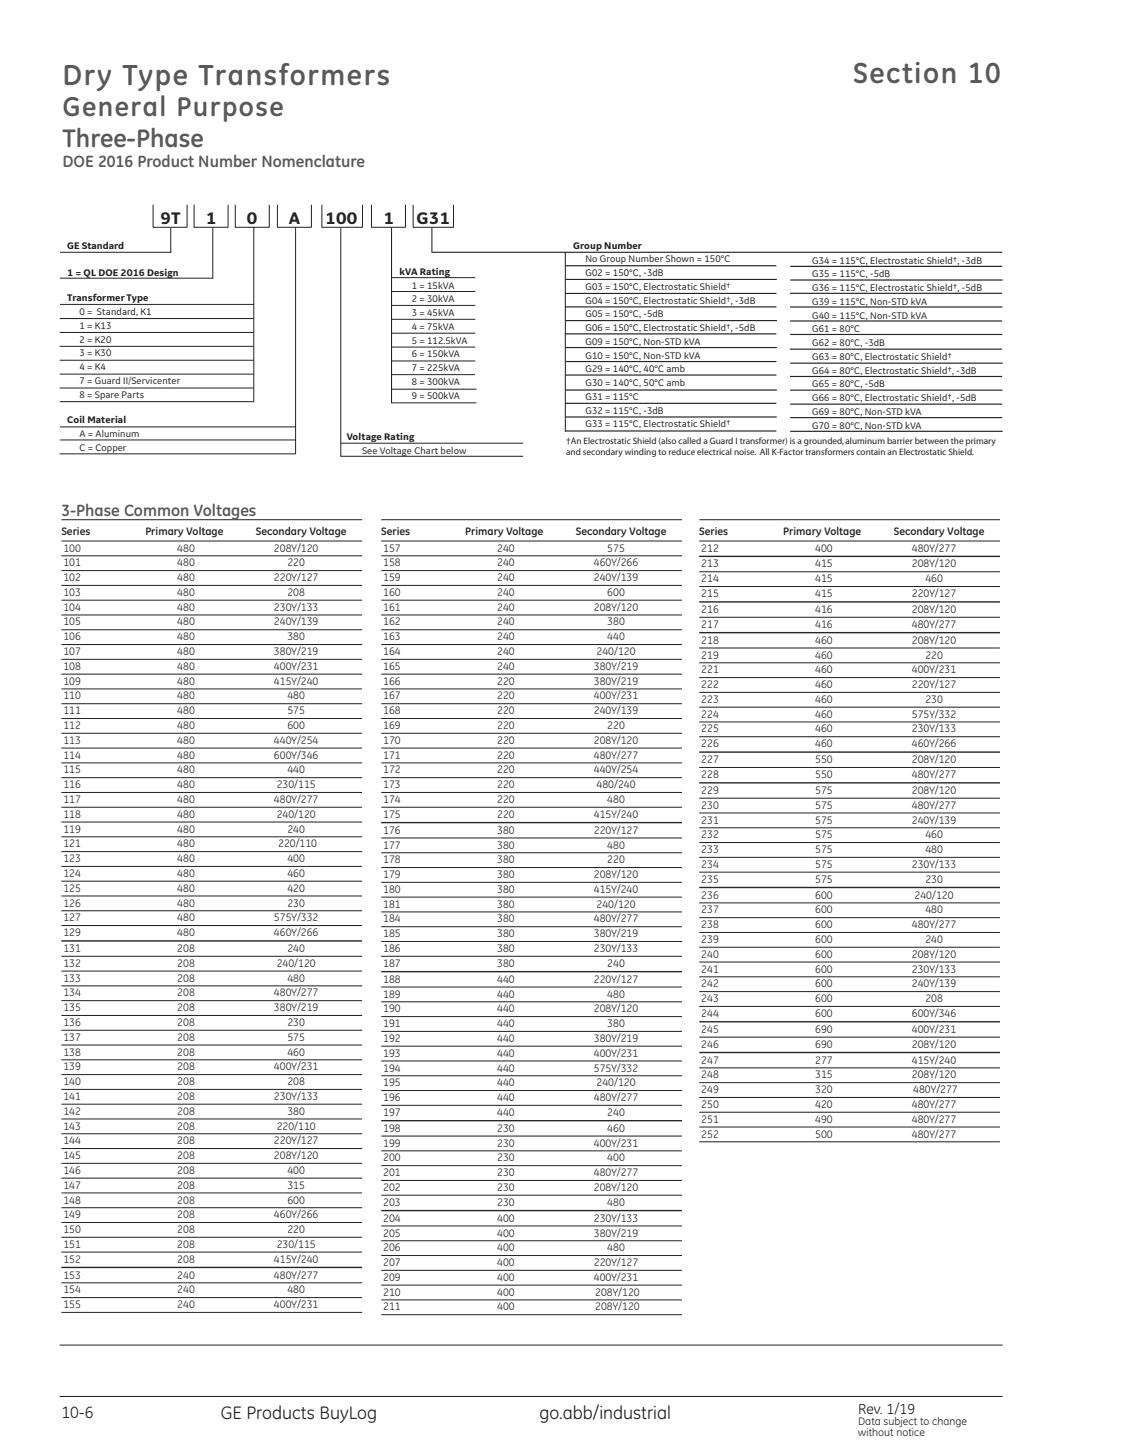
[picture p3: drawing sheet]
<svg xmlns="http://www.w3.org/2000/svg" width="216mm" height="279mm" viewBox="0 0 216 279" stroke-linecap="round" stroke-linejoin="round" font-family="sans-serif">
<defs><g id="words">
<g font-size="5.6" fill="#57585a">
<text x="12" y="16.2">Dry Type Transformers</text>
<text x="163.7" y="16">Section 10</text>
</g>
<text font-size="5.3" fill="#57585a" x="12" y="22.2">General Purpose</text>
<text font-size="4.9" fill="#57585a" x="12" y="28.2">Three-Phase</text>
<g font-size="3.5" fill="#231f20">
<text x="42.4" y="272.2">GE Products BuyLog</text>
<text x="103.5" y="272.2">go.abb/industrial</text>
</g>
<g font-size="3.4" fill="#231f20">
<text x="30.8" y="42.9">9T</text>
<text x="39.5" y="42.9">1</text>
<text x="47.4" y="42.9">0</text>
<text x="55.4" y="42.9">A</text>
<text x="62.4" y="42.9">100</text>
<text x="73.6" y="42.9">1</text>
<text x="79.9" y="42.9">G31</text>
</g>
<g font-size="3.2" fill="#57585a">
<text x="12" y="32.1">DOE 2016 Product Number Nomenclature</text>
<text x="11.8" y="99">3-Phase Common Voltages</text>
</g>
<text font-size="3.2" fill="#231f20" x="11.8" y="272.1">10-6</text>
<text font-size="2.8" fill="#231f20" x="164.7" y="271.3">Rev. 1/19</text>
<g font-size="2.1" fill="#231f20">
<text x="11.8" y="102.7">Series</text>
<text x="12.2" y="105.8">100</text>
<text x="27.9" y="102.7">Primary Voltage</text>
<text x="34" y="105.8">480</text>
<text x="49.1" y="102.7">Secondary Voltage</text>
<text x="52.6" y="105.8">208Y/120</text>
<text x="73.2" y="102.7">Series</text>
<text x="73.6" y="105.8">157</text>
<text x="89.3" y="102.7">Primary Voltage</text>
<text x="95.4" y="105.8">240</text>
<text x="110.5" y="102.7">Secondary Voltage</text>
<text x="116.6" y="105.8">575</text>
<text x="134.2" y="102.7">Series</text>
<text x="134.6" y="105.8">212</text>
<text x="150.3" y="102.7">Primary Voltage</text>
<text x="156.4" y="105.8">400</text>
<text x="171.5" y="102.7">Secondary Voltage</text>
<text x="175" y="105.8">480Y/277</text>
<text x="12.2" y="108.7">101</text>
<text x="12.2" y="111.5">102</text>
<text x="34" y="108.7">480</text>
<text x="34" y="111.5">480</text>
<text x="52.6" y="111.5">220Y/127</text>
<text x="55.2" y="108.7">220</text>
<text x="73.6" y="108.7">158</text>
<text x="73.6" y="111.5">159</text>
<text x="95.4" y="108.7">240</text>
<text x="95.4" y="111.5">240</text>
<text x="114" y="108.7">460Y/266</text>
<text x="114" y="111.5">240Y/139</text>
<text x="134.6" y="108.9">213</text>
<text x="134.6" y="111.7">214</text>
<text x="156.4" y="108.9">415</text>
<text x="156.4" y="111.7">415</text>
<text x="175" y="108.9">208Y/120</text>
<text x="177.6" y="111.7">460</text>
<text x="12.2" y="114.4">103</text>
<text x="12.2" y="117.2">104</text>
<text x="34" y="114.4">480</text>
<text x="34" y="117.2">480</text>
<text x="52.6" y="117.2">230Y/133</text>
<text x="55.2" y="114.4">208</text>
<text x="73.6" y="114.4">160</text>
<text x="73.6" y="117.2">161</text>
<text x="95.4" y="114.4">240</text>
<text x="95.4" y="117.2">240</text>
<text x="114" y="117.2">208Y/120</text>
<text x="116.6" y="114.4">600</text>
<text x="134.6" y="114.6">215</text>
<text x="134.6" y="117.6">216</text>
<text x="156.4" y="114.6">415</text>
<text x="156.4" y="117.6">416</text>
<text x="175" y="114.6">220Y/127</text>
<text x="175" y="117.6">208Y/120</text>
<text x="12.2" y="120">105</text>
<text x="12.2" y="122.9">106</text>
<text x="12.2" y="125.7">107</text>
<text x="34" y="120">480</text>
<text x="34" y="122.9">480</text>
<text x="34" y="125.7">480</text>
<text x="52.6" y="120">240Y/139</text>
<text x="52.6" y="125.7">380Y/219</text>
<text x="55.2" y="122.9">380</text>
<text x="73.6" y="120">162</text>
<text x="73.6" y="122.9">163</text>
<text x="73.6" y="125.7">164</text>
<text x="95.4" y="120">240</text>
<text x="95.4" y="122.9">240</text>
<text x="95.4" y="125.7">240</text>
<text x="114.5" y="125.7">240/120</text>
<text x="116.6" y="120">380</text>
<text x="116.6" y="122.9">440</text>
<text x="134.6" y="120.5">217</text>
<text x="134.6" y="123.5">218</text>
<text x="156.4" y="120.5">416</text>
<text x="156.4" y="123.5">460</text>
<text x="175" y="120.5">480Y/277</text>
<text x="175" y="123.5">208Y/120</text>
<text x="12.2" y="128.5">108</text>
<text x="12.2" y="131.4">109</text>
<text x="34" y="128.5">480</text>
<text x="34" y="131.4">480</text>
<text x="52.6" y="128.5">400Y/231</text>
<text x="52.6" y="131.4">415Y/240</text>
<text x="73.6" y="128.5">165</text>
<text x="73.6" y="131.4">166</text>
<text x="95.4" y="128.5">240</text>
<text x="95.4" y="131.4">220</text>
<text x="114" y="128.5">380Y/219</text>
<text x="114" y="131.4">380Y/219</text>
<text x="134.6" y="126.4">219</text>
<text x="134.6" y="129.2">221</text>
<text x="156.4" y="126.4">460</text>
<text x="156.4" y="129.2">460</text>
<text x="175" y="129.2">400Y/231</text>
<text x="177.6" y="126.4">220</text>
<text x="12.2" y="134.2">110</text>
<text x="12.2" y="137.1">111</text>
<text x="34" y="134.2">480</text>
<text x="34" y="137.1">480</text>
<text x="55.2" y="134.2">480</text>
<text x="55.2" y="137.1">575</text>
<text x="73.6" y="134.2">167</text>
<text x="73.6" y="137.1">168</text>
<text x="95.4" y="134.2">220</text>
<text x="95.4" y="137.1">220</text>
<text x="114" y="134.2">400Y/231</text>
<text x="114" y="137.1">240Y/139</text>
<text x="134.6" y="132">222</text>
<text x="134.6" y="134.9">223</text>
<text x="134.6" y="137.7">224</text>
<text x="156.4" y="132">460</text>
<text x="156.4" y="134.9">460</text>
<text x="156.4" y="137.7">460</text>
<text x="175" y="132">220Y/127</text>
<text x="175" y="137.7">575Y/332</text>
<text x="177.6" y="134.9">230</text>
<text x="12.2" y="139.9">112</text>
<text x="12.2" y="142.7">113</text>
<text x="34" y="139.9">480</text>
<text x="34" y="142.7">480</text>
<text x="52.6" y="142.7">440Y/254</text>
<text x="55.2" y="139.9">600</text>
<text x="73.6" y="139.9">169</text>
<text x="73.6" y="142.7">170</text>
<text x="95.4" y="139.9">220</text>
<text x="95.4" y="142.7">220</text>
<text x="114" y="142.7">208Y/120</text>
<text x="116.6" y="139.9">220</text>
<text x="134.6" y="140.6">225</text>
<text x="134.6" y="143.4">226</text>
<text x="156.4" y="140.6">460</text>
<text x="156.4" y="143.4">460</text>
<text x="175" y="140.6">230Y/133</text>
<text x="175" y="143.4">460Y/266</text>
<text x="12.2" y="145.6">114</text>
<text x="12.2" y="148.4">115</text>
<text x="34" y="145.6">480</text>
<text x="34" y="148.4">480</text>
<text x="52.6" y="145.6">600Y/346</text>
<text x="55.2" y="148.4">440</text>
<text x="73.6" y="145.6">171</text>
<text x="73.6" y="148.4">172</text>
<text x="95.4" y="145.6">220</text>
<text x="95.4" y="148.4">220</text>
<text x="114" y="145.6">480Y/277</text>
<text x="114" y="148.4">440Y/254</text>
<text x="134.6" y="146.5">227</text>
<text x="134.6" y="149.3">228</text>
<text x="156.4" y="146.5">550</text>
<text x="156.4" y="149.3">550</text>
<text x="175" y="146.5">208Y/120</text>
<text x="175" y="149.3">480Y/277</text>
<text x="12.2" y="151.3">116</text>
<text x="12.2" y="154.1">117</text>
<text x="34" y="151.3">480</text>
<text x="34" y="154.1">480</text>
<text x="52.6" y="154.1">480Y/277</text>
<text x="53.1" y="151.3">230/115</text>
<text x="73.6" y="151.3">173</text>
<text x="73.6" y="154.1">174</text>
<text x="95.4" y="151.3">220</text>
<text x="95.4" y="154.1">220</text>
<text x="114.5" y="151.3">480/240</text>
<text x="116.6" y="154.1">480</text>
<text x="134.6" y="152.4">229</text>
<text x="134.6" y="155.2">230</text>
<text x="156.4" y="152.4">575</text>
<text x="156.4" y="155.2">575</text>
<text x="175" y="152.4">208Y/120</text>
<text x="175" y="155.2">480Y/277</text>
<text x="12.2" y="156.9">118</text>
<text x="12.2" y="159.8">119</text>
<text x="34" y="156.9">480</text>
<text x="34" y="159.8">480</text>
<text x="53.1" y="156.9">240/120</text>
<text x="55.2" y="159.8">240</text>
<text x="73.6" y="156.9">175</text>
<text x="73.6" y="160">176</text>
<text x="95.4" y="156.9">220</text>
<text x="95.4" y="160">380</text>
<text x="114" y="156.9">415Y/240</text>
<text x="114" y="160">220Y/127</text>
<text x="134.6" y="158">231</text>
<text x="134.6" y="160.9">232</text>
<text x="156.4" y="158">575</text>
<text x="156.4" y="160.9">575</text>
<text x="175" y="158">240Y/139</text>
<text x="177.6" y="160.9">460</text>
<text x="12.2" y="162.6">121</text>
<text x="12.2" y="165.4">123</text>
<text x="34" y="162.6">480</text>
<text x="34" y="165.4">480</text>
<text x="53.4" y="162.6">220/110</text>
<text x="55.2" y="165.4">400</text>
<text x="73.6" y="162.8">177</text>
<text x="73.6" y="165.7">178</text>
<text x="95.4" y="162.8">380</text>
<text x="95.4" y="165.7">380</text>
<text x="116.6" y="162.8">480</text>
<text x="116.6" y="165.7">220</text>
<text x="134.6" y="163.7">233</text>
<text x="134.6" y="166.5">234</text>
<text x="156.4" y="163.7">575</text>
<text x="156.4" y="166.5">575</text>
<text x="175" y="166.5">230Y/133</text>
<text x="177.6" y="163.7">480</text>
<text x="12.2" y="168.3">124</text>
<text x="12.2" y="171.1">125</text>
<text x="12.2" y="174">126</text>
<text x="34" y="168.3">480</text>
<text x="34" y="171.1">480</text>
<text x="34" y="174">480</text>
<text x="55.2" y="168.3">460</text>
<text x="55.2" y="171.1">420</text>
<text x="55.2" y="174">230</text>
<text x="73.6" y="168.5">179</text>
<text x="73.6" y="171.3">180</text>
<text x="95.4" y="168.5">380</text>
<text x="95.4" y="171.3">380</text>
<text x="114" y="168.5">208Y/120</text>
<text x="114" y="171.3">415Y/240</text>
<text x="134.6" y="169.4">235</text>
<text x="134.6" y="172.4">236</text>
<text x="156.4" y="169.4">575</text>
<text x="156.4" y="172.4">600</text>
<text x="175.5" y="172.4">240/120</text>
<text x="177.6" y="169.4">230</text>
<text x="12.2" y="176.8">127</text>
<text x="12.2" y="179.6">129</text>
<text x="34" y="176.8">480</text>
<text x="34" y="179.6">480</text>
<text x="52.6" y="176.8">575Y/332</text>
<text x="52.6" y="179.6">460Y/266</text>
<text x="73.6" y="174.2">181</text>
<text x="73.6" y="177">184</text>
<text x="73.6" y="179.9">185</text>
<text x="95.4" y="174.2">380</text>
<text x="95.4" y="177">380</text>
<text x="95.4" y="179.9">380</text>
<text x="114" y="177">480Y/277</text>
<text x="114" y="179.9">380Y/219</text>
<text x="114.5" y="174.2">240/120</text>
<text x="134.6" y="175.3">237</text>
<text x="134.6" y="178.1">238</text>
<text x="156.4" y="175.3">600</text>
<text x="156.4" y="178.1">600</text>
<text x="175" y="178.1">480Y/277</text>
<text x="177.6" y="175.3">480</text>
<text x="12.2" y="182.7">131</text>
<text x="12.2" y="185.5">132</text>
<text x="34" y="182.7">208</text>
<text x="34" y="185.5">208</text>
<text x="53.1" y="185.5">240/120</text>
<text x="55.2" y="182.7">240</text>
<text x="73.6" y="182.7">186</text>
<text x="73.6" y="185.5">187</text>
<text x="95.4" y="182.7">380</text>
<text x="95.4" y="185.5">380</text>
<text x="114" y="182.7">230Y/133</text>
<text x="116.6" y="185.5">240</text>
<text x="134.6" y="181">239</text>
<text x="134.6" y="183.8">240</text>
<text x="156.4" y="181">600</text>
<text x="156.4" y="183.8">600</text>
<text x="175" y="183.8">208Y/120</text>
<text x="177.6" y="181">240</text>
<text x="12.2" y="188.4">133</text>
<text x="12.2" y="191.2">134</text>
<text x="34" y="188.4">208</text>
<text x="34" y="191.2">208</text>
<text x="52.6" y="191.2">480Y/277</text>
<text x="55.2" y="188.4">480</text>
<text x="73.6" y="188.6">188</text>
<text x="73.6" y="191.4">189</text>
<text x="95.4" y="188.6">440</text>
<text x="95.4" y="191.4">440</text>
<text x="114" y="188.6">220Y/127</text>
<text x="116.6" y="191.4">480</text>
<text x="134.6" y="186.6">241</text>
<text x="134.6" y="189.5">242</text>
<text x="156.4" y="186.6">600</text>
<text x="156.4" y="189.5">600</text>
<text x="175" y="186.6">230Y/133</text>
<text x="175" y="189.5">240Y/139</text>
<text x="12.2" y="194">135</text>
<text x="12.2" y="196.9">136</text>
<text x="34" y="194">208</text>
<text x="34" y="196.9">208</text>
<text x="52.6" y="194">380Y/219</text>
<text x="55.2" y="196.9">230</text>
<text x="73.6" y="194.3">190</text>
<text x="73.6" y="197.1">191</text>
<text x="95.4" y="194.3">440</text>
<text x="95.4" y="197.1">440</text>
<text x="114" y="194.3">208Y/120</text>
<text x="116.6" y="197.1">380</text>
<text x="134.6" y="192.3">243</text>
<text x="134.6" y="195.1">244</text>
<text x="156.4" y="192.3">600</text>
<text x="156.4" y="195.1">600</text>
<text x="175" y="195.1">600Y/346</text>
<text x="177.6" y="192.3">208</text>
<text x="12.2" y="199.7">137</text>
<text x="12.2" y="202.6">138</text>
<text x="34" y="199.7">208</text>
<text x="34" y="202.6">208</text>
<text x="55.2" y="199.7">575</text>
<text x="55.2" y="202.6">460</text>
<text x="73.6" y="199.9">192</text>
<text x="73.6" y="202.8">193</text>
<text x="95.4" y="199.9">440</text>
<text x="95.4" y="202.8">440</text>
<text x="114" y="199.9">380Y/219</text>
<text x="114" y="202.8">400Y/231</text>
<text x="134.6" y="198.2">245</text>
<text x="134.6" y="201">246</text>
<text x="156.4" y="198.2">690</text>
<text x="156.4" y="201">690</text>
<text x="175" y="198.2">400Y/231</text>
<text x="175" y="201">208Y/120</text>
<text x="12.2" y="205.4">139</text>
<text x="12.2" y="208.2">140</text>
<text x="34" y="205.4">208</text>
<text x="34" y="208.2">208</text>
<text x="52.6" y="205.4">400Y/231</text>
<text x="55.2" y="208.2">208</text>
<text x="73.6" y="205.6">194</text>
<text x="73.6" y="208.5">195</text>
<text x="95.4" y="205.6">440</text>
<text x="95.4" y="208.5">440</text>
<text x="114" y="205.6">575Y/332</text>
<text x="114.5" y="208.5">240/120</text>
<text x="134.6" y="204.1">247</text>
<text x="134.6" y="206.9">248</text>
<text x="134.6" y="209.8">249</text>
<text x="156.4" y="204.1">277</text>
<text x="156.4" y="206.9">315</text>
<text x="156.4" y="209.8">320</text>
<text x="175" y="204.1">415Y/240</text>
<text x="175" y="206.9">208Y/120</text>
<text x="175.3" y="209.8">480Y/277</text>
<text x="12.2" y="211.1">141</text>
<text x="12.2" y="213.9">142</text>
<text x="34" y="211.1">208</text>
<text x="34" y="213.9">208</text>
<text x="52.6" y="211.1">230Y/133</text>
<text x="55.2" y="213.9">380</text>
<text x="73.6" y="211.3">196</text>
<text x="73.6" y="214.1">197</text>
<text x="95.4" y="211.3">440</text>
<text x="95.4" y="214.1">440</text>
<text x="114" y="211.3">480Y/277</text>
<text x="116.6" y="214.1">240</text>
<text x="134.6" y="212.6">250</text>
<text x="134.6" y="215.5">251</text>
<text x="156.4" y="212.6">420</text>
<text x="156.4" y="215.5">490</text>
<text x="175" y="212.6">480Y/277</text>
<text x="175" y="215.5">480Y/277</text>
<text x="12.2" y="216.8">143</text>
<text x="12.2" y="219.6">144</text>
<text x="34" y="216.8">208</text>
<text x="34" y="219.6">208</text>
<text x="52.6" y="219.6">220Y/127</text>
<text x="53.1" y="216.8">220/110</text>
<text x="73.6" y="217.2">198</text>
<text x="73.6" y="220">199</text>
<text x="95.4" y="217.2">230</text>
<text x="95.4" y="220">230</text>
<text x="114" y="220">400Y/231</text>
<text x="116.6" y="217.2">460</text>
<text x="134.6" y="218.3">252</text>
<text x="156.4" y="218.3">500</text>
<text x="175" y="218.3">480Y/277</text>
<text x="12.2" y="222.4">145</text>
<text x="12.2" y="225.3">146</text>
<text x="34" y="222.4">208</text>
<text x="34" y="225.3">208</text>
<text x="52.6" y="222.4">208Y/120</text>
<text x="55.2" y="225.3">400</text>
<text x="73.6" y="222.9">200</text>
<text x="73.6" y="225.7">201</text>
<text x="95.4" y="222.9">230</text>
<text x="95.4" y="225.7">230</text>
<text x="114" y="225.7">480Y/277</text>
<text x="116.6" y="222.9">400</text>
<text x="12.2" y="228.1">147</text>
<text x="12.2" y="230.9">148</text>
<text x="12.2" y="233.8">149</text>
<text x="34" y="228.1">208</text>
<text x="34" y="230.9">208</text>
<text x="34" y="233.8">208</text>
<text x="52.6" y="233.8">460Y/266</text>
<text x="55.2" y="228.1">315</text>
<text x="55.2" y="230.9">600</text>
<text x="73.6" y="228.5">202</text>
<text x="73.6" y="231.4">203</text>
<text x="95.4" y="228.5">230</text>
<text x="95.4" y="231.4">230</text>
<text x="114" y="228.5">208Y/120</text>
<text x="116.6" y="231.4">480</text>
<text x="12.2" y="236.6">150</text>
<text x="12.2" y="239.5">151</text>
<text x="34" y="236.6">208</text>
<text x="34" y="239.5">208</text>
<text x="53.1" y="239.5">230/115</text>
<text x="55.2" y="236.6">220</text>
<text x="73.6" y="234.4">204</text>
<text x="73.6" y="237.3">205</text>
<text x="95.4" y="234.4">400</text>
<text x="95.4" y="237.3">400</text>
<text x="114" y="234.4">230Y/133</text>
<text x="114" y="237.3">380Y/219</text>
<text x="12.2" y="242.3">152</text>
<text x="12.2" y="245.4">153</text>
<text x="34" y="242.3">208</text>
<text x="34" y="245.4">240</text>
<text x="52.6" y="242.3">415Y/240</text>
<text x="52.6" y="245.4">480Y/277</text>
<text x="73.6" y="240.1">206</text>
<text x="73.6" y="243">207</text>
<text x="73.6" y="245.8">209</text>
<text x="95.4" y="240.1">400</text>
<text x="95.4" y="243">400</text>
<text x="95.4" y="245.8">400</text>
<text x="114" y="243">220Y/127</text>
<text x="114" y="245.8">400Y/231</text>
<text x="116.6" y="240.1">480</text>
<text x="12.2" y="248.2">154</text>
<text x="12.2" y="251">155</text>
<text x="34" y="248.2">240</text>
<text x="34" y="251">240</text>
<text x="52.6" y="251">400Y/231</text>
<text x="55.2" y="248.2">480</text>
<text x="73.6" y="248.6">210</text>
<text x="73.6" y="251.5">211</text>
<text x="95.4" y="248.6">400</text>
<text x="95.4" y="251.5">400</text>
<text x="114.2" y="248.6">208Y/120</text>
<text x="114.2" y="251.5">208Y/120</text>
<text x="164.7" y="273.4">Data subject to change</text>
<text x="164.7" y="275.6">without notice</text>
</g>
<g font-size="1.9" fill="#231f20">
<text x="12.9" y="47.8">GE Standard</text>
<text x="110" y="47.7">Group Number</text>
<text x="12.9" y="52.9">1 = QL DOE 2016 Design</text>
<text x="76.7" y="52.7">kVA Rating</text>
<text x="112.4" y="50.3">No Group Number Shown = 150°C</text>
<text x="112.4" y="53">G02 = 150°C, -3dB</text>
<text x="155.9" y="50.6">G34 = 115°C, Electrostatic Shield†, -3dB</text>
<text x="155.9" y="53.2">G35 = 115°C, -5dB</text>
<text x="12.9" y="57.9">Transformer Type</text>
<text x="79" y="55.4">1 = 15kVA</text>
<text x="79" y="58">2 = 30kVA</text>
<text x="112.4" y="55.6">G03 = 150°C, Electrostatic Shield†</text>
<text x="112.4" y="58.3">G04 = 150°C, Electrostatic Shield†, -3dB</text>
<text x="155.9" y="55.9">G36 = 115°C, Electrostatic Shield†, -5dB</text>
<text x="155.9" y="58.5">G39 = 115°C, Non-STD kVA</text>
<text x="15.2" y="60.5">0 = Standard, K1</text>
<text x="15.2" y="63.1">1 = K13</text>
<text x="15.2" y="65.8">2 = K20</text>
<text x="79" y="60.7">3 = 45kVA</text>
<text x="79" y="63.3">4 = 75kVA</text>
<text x="79" y="65.9">5 = 112.5kVA</text>
<text x="112.4" y="60.9">G05 = 150°C, -5dB</text>
<text x="112.4" y="63.5">G06 = 150°C, Electrostatic Shield†, -5dB</text>
<text x="155.9" y="61.1">G40 = 115°C, Non-STD kVA</text>
<text x="155.9" y="63.8">G61 = 80°C</text>
<text x="15.2" y="68.4">3 = K30</text>
<text x="15.2" y="71">4 = K4</text>
<text x="79" y="68.6">6 = 150kVA</text>
<text x="79" y="71.2">7 = 225kVA</text>
<text x="112.4" y="66.2">G09 = 150°C, Non-STD kVA</text>
<text x="112.4" y="68.8">G10 = 150°C, Non-STD kVA</text>
<text x="112.4" y="71.5">G29 = 140°C, 40°C amb</text>
<text x="155.9" y="66.4">G62 = 80°C, -3dB</text>
<text x="155.9" y="69.1">G63 = 80°C, Electrostatic Shield†</text>
<text x="155.9" y="71.7">G64 = 80°C, Electrostatic Shield†, -3dB</text>
<text x="15.2" y="73.7">7 = Guard II/Servicenter</text>
<text x="15.2" y="76.3">8 = Spare Parts</text>
<text x="79" y="73.8">8 = 300kVA</text>
<text x="79" y="76.5">9 = 500kVA</text>
<text x="112.4" y="74.1">G30 = 140°C, 50°C amb</text>
<text x="112.4" y="76.7">G31 = 115°C</text>
<text x="155.9" y="74.3">G65 = 80°C, -5dB</text>
<text x="155.9" y="77">G66 = 80°C, Electrostatic Shield†, -5dB</text>
<text x="12.9" y="81.2">Coil Material</text>
<text x="15.2" y="83.8">A = Aluminum</text>
<text x="112.4" y="79.4">G32 = 115°C, -3dB</text>
<text x="112.4" y="82">G33 = 115°C, Electrostatic Shield†</text>
<text x="155.9" y="79.6">G69 = 80°C, Non-STD kVA</text>
<text x="155.9" y="82.3">G70 = 80°C, Non-STD kVA</text>
<text x="15.2" y="86.5">C = Copper</text>
<text x="66.5" y="84.4">Voltage Rating</text>
<text x="69.5" y="87">See Voltage Chart below</text>
</g>
<g font-size="1.8" fill="#231f20">
<text x="108.7" y="85.3">†An Electrostatic Shield (also called a Guard I transformer) is a grounded, aluminum barrier between the primary</text>
<text x="108.7" y="87.4">and secondary winding to reduce electrical noise. All K-Factor transformers contain an Electrostatic Shield.</text>
</g>
</g></defs>
<path d="M11.4 258.1h181M11.4 268h181" fill="none" stroke="#231f20" stroke-width=".19"/>
<path d="M11.6 24.1h89.3v15.9h-89.3z" fill="#fff"/>
<path d="M11.5 48.4h21.3" fill="none" stroke="#231f20" stroke-width=".19"/>
<path d="M61.8 39.4h7.8v4.2h-7.8z" fill="#fff"/>
<path d="M61.8 39.4v4.2h7.8v-4.2" fill="none" stroke="#231f20" stroke-width=".19"/>
<path d="M29.4 39.4h6.5v4.2h-6.5z" fill="#fff"/>
<path d="M29.4 39.4v4.2h6.5v-4.2" fill="none" stroke="#231f20" stroke-width=".19"/>
<path d="M37.2 39.4h6.6v4.2h-6.6z" fill="#fff"/>
<path d="M37.2 39.4v4.2h6.6v-4.2" fill="none" stroke="#231f20" stroke-width=".19"/>
<path d="M45.2 39.4h6.5v4.2h-6.5z" fill="#fff"/>
<path d="M45.2 39.4v4.2h6.5v-4.2" fill="none" stroke="#231f20" stroke-width=".19"/>
<path d="M53.2 39.4h6.6v4.2h-6.6z" fill="#fff"/>
<path d="M53.2 39.4v4.2h6.6v-4.2M11.5 53.4h29.4" fill="none" stroke="#231f20" stroke-width=".19"/>
<path d="M71.3 39.4h6.5v4.2h-6.5z" fill="#fff"/>
<path d="M71.3 39.4v4.2h6.5v-4.2" fill="none" stroke="#231f20" stroke-width=".19"/>
<path d="M79.3 39.4h7.7v4.2h-7.7z" fill="#fff"/>
<g fill="none" stroke="#231f20" stroke-width=".19">
<path d="M79.3 39.4v4.2h7.7v-4.2M11.5 58.4h37.2M32.8 43.7v4.8M40.8 43.6v9.9M48.7 43.6v33.6M56.7 43.6v43.6M65.4 43.8v43.8h35M75.1 58.6h16.1M75.2 53.3h16M75.2 55.9h16M11.5 61.1h37.2M11.5 63.8h37.2"/>
<path d="M11.5 66.5h37.2M11.5 69.1h37.2M11.5 71.8h37.2M11.5 74.5h37.2M11.5 77.1h37.1M75.1 69.3h16.1M75.1 61.3h16.1M75.1 71.9h16.1M75.1 74.7h16.4M75.1 63.9h16.1M75.1 66.6h16.1M75.1 77.3h16.3"/>
<path d="M11.4 87.1h45.3M11.5 81.9h45.2M11.5 84.4h45.2M65.4 85.1h35"/>
</g>
<g fill="none" stroke="#231f20" stroke-width=".22">
<path d="M82.9 48.4h109.4M108.4 58.9h40.6M108.5 53.6h40.6M108.5 56.3h40.5M108.5 51h40.5M151.6 58.9h40.8M151.6 56.3h40.7M151.6 51.1h40.7M151.6 53.7h40.8M108.4 64.1h40.6M108.5 77.4h40.5M108.5 74.8h40.6"/>
<path d="M108.5 66.7h40.6M108.5 61.5h40.6M108.5 69.4h40.5M108.5 72h40.5M151.6 67h40.7M151.6 74.9h40.8M151.6 72.2h40.7M151.6 61.6h40.7M151.6 77.6h40.7M151.6 64.2h40.7M151.6 69.7h40.8M108.4 82.7h40.6"/>
<path d="M108.5 80h40.6M151.6 80.1h40.7M151.6 82.8h40.8"/>
</g>
<path d="M75.1 43.6v33.8M82.9 43.6v4.9M108.5 48.4v34.4" fill="none" stroke="#231f20" stroke-width=".2"/>
<path d="M11.4 96.3h58.4v10.3h-58.4z" fill="#fff"/>
<path d="M11.8 99.7h57.7" fill="none" stroke="#231f20" stroke-width=".19"/>
<path d="M11.8 103.8h57.7v148.1h-57.7z" fill="#fff"/>
<g fill="none" stroke="#231f20" stroke-width=".19">
<path d="M11.8 103.8h57.7M11.8 106.7h57.7M11.8 109.5h57.7M11.8 112.3h57.7M11.8 115.2h57.7M11.8 118h57.7M11.8 120.8h57.7M11.8 123.7h57.7M11.8 126.5h57.7M11.8 129.4h57.7M11.8 132.2h57.7M11.8 135h57.7"/>
<path d="M11.8 137.9h57.7M11.8 140.7h57.7M11.8 143.6h57.7M11.8 146.4h57.7M11.8 149.2h57.7M11.8 152.1h57.7M11.8 154.9h57.7M11.8 157.7h57.7M11.8 160.6h57.7M11.8 163.4h57.7M11.8 166.3h57.7M11.8 169.1h57.7"/>
<path d="M11.8 171.9h57.7M11.8 174.8h57.7M11.8 177.6h57.7M11.8 183.5h57.7M11.8 186.3h57.7M11.8 189.2h57.7M11.8 192h57.7M11.8 194.9h57.7M11.8 197.7h57.7M11.8 200.5h57.7M11.8 203.4h57.7M11.8 206.2h57.7"/>
<path d="M11.8 209.1h57.7M11.8 211.9h57.7M11.8 214.7h57.7M11.8 217.6h57.7M11.8 220.4h57.7M11.8 223.2h57.7M11.8 226.1h57.7M11.8 228.9h57.7M11.8 231.8h57.7M11.8 234.6h57.7M11.8 237.4h57.7M11.8 240.3h57.7"/>
<path d="M11.8 246.2h57.7M11.8 249h57.7M11.8 251.8h57.7"/>
</g>
<path d="M11.8 180.6h57.7M11.8 243.2h57.7" fill="none" stroke="#231f20" stroke-width=".26"/>
<path d="M72.8 96.3h58.4v10.3h-58.4z" fill="#fff"/>
<path d="M73.2 99.7h57.7" fill="none" stroke="#231f20" stroke-width=".19"/>
<path d="M73.2 103.8h57.7v148.5h-57.7z" fill="#fff"/>
<g fill="none" stroke="#231f20" stroke-width=".19">
<path d="M73.2 103.8h57.7M73.2 106.7h57.7M73.2 109.5h57.7M73.2 112.3h57.7M73.2 115.2h57.7M73.2 118h57.7M73.2 120.8h57.7M73.2 123.7h57.7M73.2 126.5h57.7M73.2 129.4h57.7M73.2 132.2h57.7M73.2 135h57.7"/>
<path d="M73.2 137.9h57.7M73.2 140.7h57.7M73.2 143.6h57.7M73.2 146.4h57.7M73.2 149.2h57.7M73.2 152.1h57.7M73.2 154.9h57.7M73.2 160.8h57.7M73.2 163.6h57.7M73.2 166.5h57.7M73.2 169.3h57.7M73.2 172.2h57.7"/>
<path d="M73.2 175h57.7M73.2 177.8h57.7M73.2 180.7h57.7M73.2 183.5h57.7M73.2 189.4h57.7M73.2 192.2h57.7M73.2 195.1h57.7M73.2 197.9h57.7M73.2 200.8h57.7M73.2 203.6h57.7M73.2 206.4h57.7M73.2 209.3h57.7"/>
<path d="M73.2 212.1h57.7M73.2 218h57.7M73.2 220.8h57.7M73.2 223.7h57.7M73.2 226.5h57.7M73.2 229.4h57.7M73.2 235.3h57.7M73.2 238.1h57.7M73.2 240.9h57.7M73.2 243.8h57.7M73.2 246.6h57.7M73.2 249.4h57.7"/>
<path d="M73.2 252.3h57.7"/>
</g>
<path d="M73.2 157.9h57.7M73.2 186.5h57.7M73.2 215.1h57.7M73.2 232.3h57.7" fill="none" stroke="#231f20" stroke-width=".26"/>
<path d="M133.8 96.3h58.5v10.3h-58.5z" fill="#fff"/>
<path d="M134.2 99.7h57.7" fill="none" stroke="#231f20" stroke-width=".19"/>
<path d="M134.2 103.8h57.7v115.3h-57.7z" fill="#fff"/>
<g fill="none" stroke="#231f20" stroke-width=".19">
<path d="M134.2 103.8h57.7M134.2 109.7h57.7M134.2 112.6h57.7M134.2 118.5h57.7M134.2 124.3h57.7M134.2 127.2h57.7M134.2 130h57.7M134.2 132.9h57.7M134.2 135.7h57.7M134.2 138.5h57.7M134.2 141.4h57.7M134.2 147.3h57.7"/>
<path d="M134.2 153.2h57.7M134.2 156h57.7M134.2 158.8h57.7M134.2 161.7h57.7M134.2 164.5h57.7M134.2 167.4h57.7M134.2 173.3h57.7M134.2 176.1h57.7M134.2 178.9h57.7M134.2 181.8h57.7M134.2 184.6h57.7M134.2 187.4h57.7"/>
<path d="M134.2 190.3h57.7M134.2 193.1h57.7M134.2 199h57.7M134.2 204.9h57.7M134.2 207.8h57.7M134.2 210.6h57.7M134.2 213.4h57.7M134.2 216.3h57.7M134.2 219.1h57.7"/>
</g>
<path d="M134.2 106.8h57.7M134.2 115.5h57.7M134.2 121.4h57.7M134.2 144.3h57.7M134.2 150.2h57.7M134.2 170.3h57.7M134.2 196.1h57.7M134.2 202h57.7" fill="none" stroke="#231f20" stroke-width=".26"/>
<use href="#words"/>
</svg>
